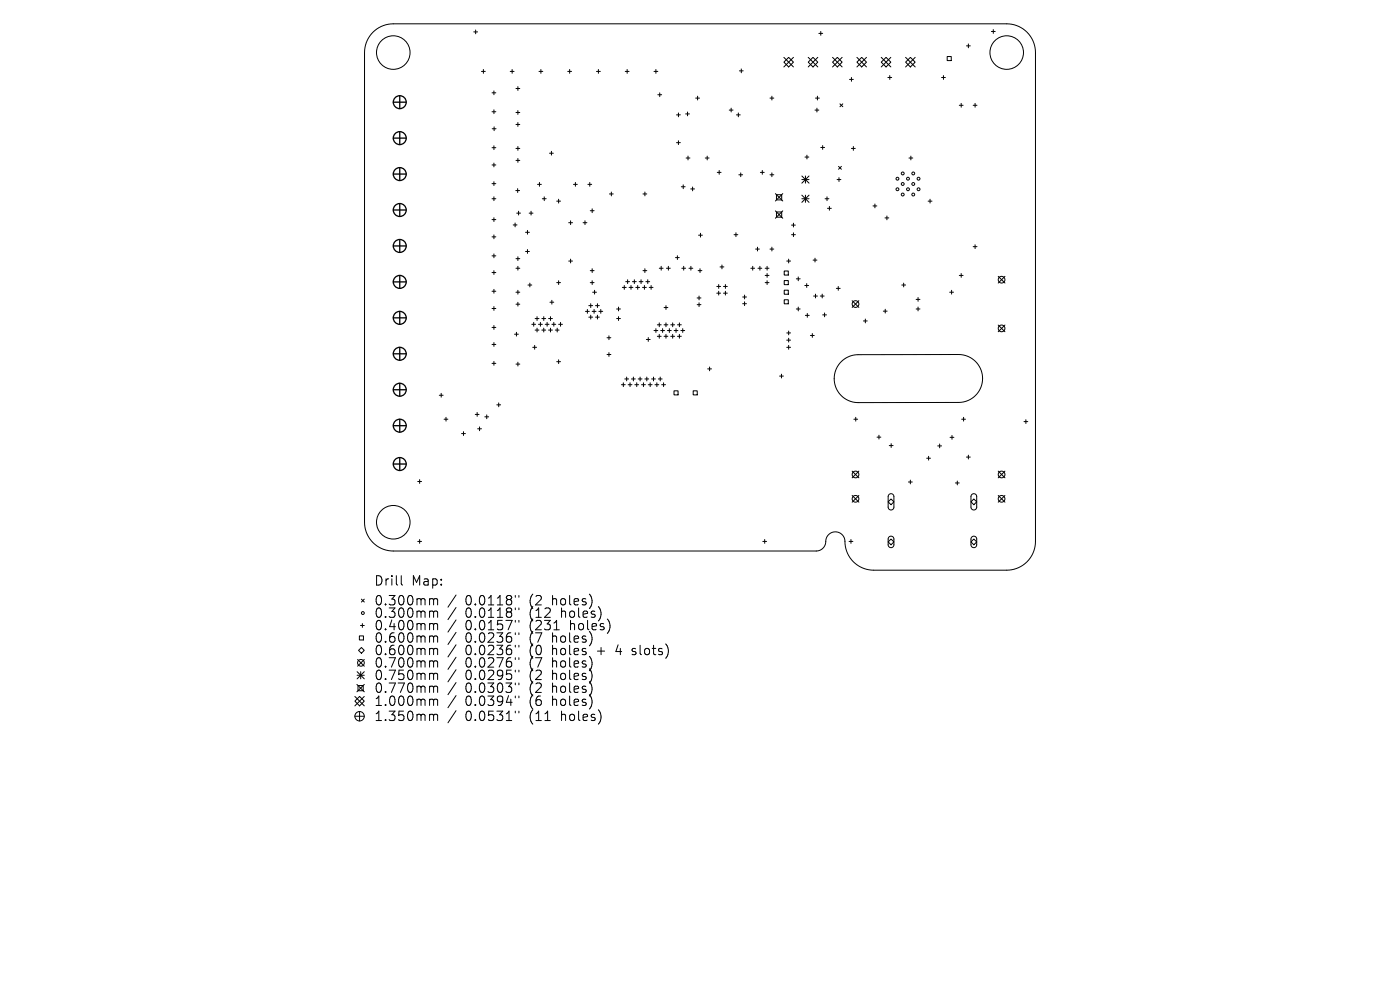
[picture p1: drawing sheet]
<svg xmlns="http://www.w3.org/2000/svg" width="297mm" height="210mm" viewBox="0 0 297 210" stroke-linecap="round" stroke-linejoin="round" font-family="sans-serif">
<defs><g id="words">
<g font-size="2.8">
<text x="79.3" y="124.5">Drill</text>
<text x="87.3" y="124.5">Map:</text>
<text x="79.3" y="128.7">0.300mm</text>
<text x="79.3" y="131.3">0.300mm</text>
<text x="98.7" y="128.7">0.0118&quot;</text>
<text x="98.7" y="131.3">0.0118&quot;</text>
<text x="112.5" y="128.7">(2</text>
<text x="112.5" y="131.3">(12</text>
<text x="117.4" y="128.7">holes)</text>
<text x="119.3" y="131.3">holes)</text>
<text x="79.3" y="134">0.400mm</text>
<text x="79.3" y="136.6">0.600mm</text>
<text x="98.7" y="134">0.0157&quot;</text>
<text x="98.7" y="136.6">0.0236&quot;</text>
<text x="112.5" y="134">(231</text>
<text x="112.5" y="136.6">(7</text>
<text x="117.4" y="136.6">holes)</text>
<text x="121.2" y="134">holes)</text>
<text x="79.3" y="139.3">0.600mm</text>
<text x="79.3" y="141.9">0.700mm</text>
<text x="98.7" y="139.3">0.0236&quot;</text>
<text x="98.7" y="141.9">0.0276&quot;</text>
<text x="112.5" y="139.3">(0</text>
<text x="112.5" y="141.9">(7</text>
<text x="117.4" y="139.3">holes</text>
<text x="117.4" y="141.9">holes)</text>
<text x="127.1" y="139.3">+</text>
<text x="131.3" y="139.3">4</text>
<text x="135" y="139.3">slots)</text>
<text x="79.3" y="144.5">0.750mm</text>
<text x="79.3" y="147.3">0.770mm</text>
<text x="98.7" y="144.5">0.0295&quot;</text>
<text x="98.7" y="147.3">0.0303&quot;</text>
<text x="112.5" y="144.5">(2</text>
<text x="112.5" y="147.3">(2</text>
<text x="117.4" y="144.5">holes)</text>
<text x="117.4" y="147.3">holes)</text>
<text x="79.3" y="150">1.000mm</text>
<text x="79.3" y="153.2">1.350mm</text>
<text x="98.7" y="150">0.0394&quot;</text>
<text x="98.7" y="153.2">0.0531&quot;</text>
<text x="112.5" y="150">(6</text>
<text x="112.5" y="153.2">(11</text>
<text x="117.4" y="150">holes)</text>
<text x="119.3" y="153.2">holes)</text>
</g>
</g></defs>
<g fill="none" stroke="#000" stroke-width=".21">
<path d="M79.1 6.8a6.1 6.1 0 0 1 4.3-1.7h130.2a6.1 6.1 0 0 1 6.1 6.1v103.7a6.1 6.1 0 0 1-6.1 6.1h-28.3a6.3 6.3 0 0 1-6.1-6.7 2.07 2.07 0 0 0-2.4-1.4 2.07 2.07 0 0 0-1.6 2.3 2.03 2.03 0 0 1-2 1.7h-89.8a6.1 6.1 0 0 1-6.1-6.1v-99.6a6.1 6.1 0 0 1 1.8-4.4zM100.5 6.8h.8M100.9 6.4v.8M102.1 15.1h.9M102.5 14.7v.9M104.4 19.7h.8M104.8 19.3v.8M108.2 15.1h.9M108.6 14.7v.9M109.5 18.8h.8M109.9 18.4v.8M114.3 15.1h.9"/>
<path d="M114.7 14.7v.9M120.4 15.1h.9M120.8 14.7v.9M126.5 15.1h.9M126.9 14.7v.9M132.6 15.1h.9M133 14.7v.9M138.7 15.1h.9M139.1 14.7v.9M140 19.7v.8M156.9 15h.8M157.3 14.6v.8"/>
<path d="M166.3 13.2l1-1 1 1-1 1zM166.3 12.2l2 2M168.3 12.2l-2 2M171.5 13.2l1-1 1 1-1 1zM171.5 12.2l2 2M173.5 12.2l-2 2M173.7 7.1h.8M174.1 6.7v.8M176.6 13.2l1-1 1.1 1-1.1 1zM176.6 12.2l2.1 2M178.7 12.2l-2.1 2M180.2 16.8h.8"/>
<path d="M180.6 16.4v.9M181.8 13.2l1-1 1 1-1 1zM181.8 12.2l2 2M183.8 12.2l-2 2M187 13.2l1-1 1 1-1 1zM187 12.2l2 2M188.4 16.4h.8M188.8 16v.8M189 12.2l-2 2M192.1 13.2l1-1 1.1 1-1.1 1zM192.1 12.2l2.1 2M194.2 12.2l-2.1 2"/>
<path d="M199.7 16.4h.9M200.1 16v.8M200.9 12h.9v.9h-.9zM205 9.7h.8M205.4 9.3v.8M210.3 6.7h.8M210.7 6.3v.8M104.4 31.3h.8M104.4 35h.8M104.4 39h.8M104.4 23.7h.8M104.4 27.3h.8"/>
<path d="M104.8 30.9v.8M104.8 34.6v.8M104.8 38.6v.8M104.8 23.3v.8M104.8 26.9v.8M109.5 23.9h.8M109.5 26.4h.8M109.5 31.5h.8M109.5 34h.8M109.9 23.5v.8M109.9 26v.8M109.9 31.1v.8"/>
<path d="M109.9 33.6v.8M114 39.1h.8M114.4 38.7v.8M116.6 32.5h.8M117 32.1v.8M121.7 39.1h.8M122.1 38.7v.8M124.7 39.1h.8M125.1 38.7v.8M139.6 20.1h.8M143.5 24.4h.8M143.5 30.3h.8"/>
<path d="M143.9 24v.8M143.9 29.9v.8M144.5 39.6h.8M144.9 39.2v.8M145.5 24.2h.8M145.6 33.5h.8M145.9 23.8v.8M146 33.1v.8M146.9 39.7v.8M147.6 20.8h.8M148 20.4v.8M149.6 33.5h.8"/>
<path d="M150 33.1v.8M152.2 36.6h.8M152.6 36.2v.8M154.7 23.4h.8M155.1 22.9v.9M156.2 24.4h.8M156.6 24v.8M156.7 37.1h.8M157.1 36.7v.8M161.3 36.6h.8M161.7 36.2v.8M163.3 20.8h.9"/>
<path d="M163.3 37.1h.9M163.8 20.4v.8M163.8 36.7v.8M170.1 38.1h1.5M170.1 37.3l1.5 1.6M170.8 33.3h.8M170.9 37.3v1.6M171.2 32.9v.8M171.6 37.3l-1.5 1.6M172.9 23.4h.8M173 20.8h.8M173.3 22.9v.9"/>
<path d="M173.4 20.4v.8M174.1 31.3h.8M174.5 30.9v.8M177.6 38.1h.8M177.9 35.3l.6 .6M178 37.7v.8M178.2 22l.6 .6M178.5 35.3l-.6 .6M178.8 22l-.6 .6M180.6 31.5h.8M181 31.1v.8M192.8 33.5h.8"/>
<path d="M193.2 33.1v.8M203.5 22.3h.8M203.9 21.9v.8M206.5 22.3h.8M206.9 21.9v.8M104.4 42.2h.8M104.4 46.6h.8M104.4 50.2h.8M104.4 54.3h.8M104.4 57.8h.8M104.8 41.8v.8M104.8 46.2v.8"/>
<path d="M104.8 49.8v.8M104.8 53.9v.8M104.8 57.4v.8M108.9 47.7h.8M109.3 47.3v.8M109.4 40.4h.8M109.5 54.9h.8M109.5 56.9h.8M109.6 45.2h.8M109.8 40v.8M109.9 54.5v.8M109.9 56.5v.8"/>
<path d="M110 44.8v.8M111.5 49.3h.8M111.5 53.3h.8M111.9 48.9v.8M111.9 52.9v.9M112.3 45.2h.8M112.7 44.8v.8M115.1 42.2h.8M115.5 41.8v.8M118.1 42.7h.8M118.1 60h.8M118.5 42.3v.8"/>
<path d="M118.5 59.5v.9M120.6 47.2h.9M120.6 55.4h.9M121.1 46.8v.9M121.1 55v.8M123.7 47.2h.8M124.1 46.8v.9M125.2 60h.8M125.2 44.7h.8M125.2 57.4h.8M125.6 44.3v.8M125.6 57v.8"/>
<path d="M125.6 59.5v.9M129.3 41.1h.8M129.7 40.7v.9M132.7 59.7h.9M133.1 59.3v.9M134.2 59.7h.8M134.6 59.3v.9M135.6 59.7h.8M136 59.3v.9M136.4 57.4h.8M136.4 41.1h.8M136.8 40.7v.9"/>
<path d="M136.8 57v.8M137 59.7h.8M137.4 59.3v.9M139.9 56.9h.8M140.3 56.5v.8M141.4 56.9h.8M141.8 56.5v.8M143.3 54.6h.8M143.7 54.2v.9M144.6 56.9h.9M145 56.5v.8M146.2 56.9h.8"/>
<path d="M146.5 40.1h.8M146.6 56.5v.8M148.1 57.4h.8M148.2 49.9h.8M148.5 57v.8M148.6 49.5v.8M152.7 56.6h.9M153.2 56.2v.8M155.7 49.8h.8M156.1 49.4v.8M159.3 56.9h.8M159.7 56.5v.8"/>
<path d="M160.3 52.8h.8M160.7 52.4v.8M160.8 56.9h.8M161.2 56.5v.8M162.3 60h.8M162.3 56.9h.8M162.3 58.4h.8M162.7 56.5v.8M162.7 58v.8M162.7 59.5v.9M163.3 52.8h.9M163.8 52.4v.8"/>
<path d="M164.5 41.1l1.6 1.5M164.5 44.7l1.6 1.6M164.7 41.3h1.1v1.1h-1.1zM164.7 45h1.1v1.1h-1.1zM166.1 41.1l-1.6 1.5M166.1 44.7l-1.6 1.6M166.4 57.5h.8v.9h-.8zM166.4 59.5h.8v.9h-.8zM166.9 55.4h.8M167.3 55v.8M167.9 47.8h.8M167.9 49.8h.8"/>
<path d="M168.3 47.3v.9M168.3 49.4v.8M168.9 59.1h.8M169.3 58.7v.9M170.1 42.2h1.5M170.1 41.4l1.5 1.5M170.9 41.4v1.5M171.6 41.4l-1.5 1.5M172.5 55.2h.8M172.9 54.8v.8M175 42.2h.9M175.4 41.8v.8"/>
<path d="M175.5 44.2h.9M176 43.8v.8M185.2 43.7h.8M185.6 43.3v.8M187.7 46.2h.9M188.2 45.8v.8M196.9 42.7h.8M197.3 42.3v.8M203.5 58.4h.8M203.9 58v.8M206.5 52.3h.8M206.9 51.9v.8"/>
<path d="M211.8 58.6l1.4 1.4M213.2 58.6l-1.4 1.4M104.4 61.8h.8M104.4 65.4h.8M104.4 69.5h.8M104.4 73.1h.8M104.4 77.1h.8M104.8 61.4v.8M104.8 65v.8M104.8 69.1v.8M104.8 72.7v.8M104.8 76.7v.8"/>
<path d="M109.2 70.9h.8M109.5 62h.8M109.5 64.5h.8M109.5 77.2h.8M109.6 70.5v.8M109.9 61.6v.8M109.9 64.1v.8M109.9 76.8v.8M112 60.5h.8M112.4 60.1v.8M112.8 68.8h.8M113 73.7h.8"/>
<path d="M113.2 68.4v.8M113.4 73.3v.8M113.5 67.6h.8M113.5 70h.8M113.9 67.2v.8M113.9 69.6v.8M114.2 68.8h.9M114.6 68.4v.8M115 67.6h.8M115 70h.8M115.4 67.2v.8M115.4 69.6v.8"/>
<path d="M115.7 68.8h.8M116.1 68.4v.8M116.4 67.6h.8M116.4 70h.8M116.7 64.1h.8M116.8 67.2v.8M116.8 69.6v.8M117.1 63.7v.8M117.1 68.8h.8M117.5 68.4v.8M117.8 70h.8M118.1 76.7h.8"/>
<path d="M118.2 69.6v.8M118.5 68.8h.8M118.5 76.3v.8M118.9 68.4v.8M124.2 66.1h.8M124.6 65.6v.9M124.9 64.8h.8M124.9 67.3h.8M125.3 64.4v.8M125.3 66.9v.8M125.6 66.1h.8M125.7 62h.8"/>
<path d="M126 65.6v.9M126.1 61.6v.8M126.3 64.8h.9M126.3 67.3h.9M126.7 64.4v.8M126.7 66.9v.8M127 66.1h.9M127.5 65.6v.9M128.8 75.2h.8M128.8 71.6h.8M129.2 71.2v.9M129.2 74.8v.8"/>
<path d="M130.8 67.6h.8M130.8 65.5h.8M131.2 65.1v.9M131.2 67.2v.8M132 61h.8M132.4 60.6v.8M132.9 80v.8M133.5 61h.8M133.9 60.6v.8M134.4 80v.8M134.9 61h.8M135.3 60.6v.8"/>
<path d="M135.8 80v.8M136.3 61h.8M136.7 60.6v.8M137.1 72h.8M137.2 80v.8M137.5 71.6v.8M137.7 61h.8M138.1 60.6v.8M138.6 80v.8M138.7 70.1h.9M139.1 69.7v.8M139.5 68.9h.8"/>
<path d="M139.5 71.3h.8M139.9 68.5v.8M139.9 70.9v.8M140.1 80v.8M140.2 70.1h.8M140.6 69.7v.8M140.9 68.9h.8M140.9 71.3h.8M140.9 65.2h.8M141.3 64.8v.8M141.3 68.5v.8M141.3 70.9v.8"/>
<path d="M141.6 70.1h.8M142 69.7v.8M142.3 68.9h.8M142.3 71.3h.8M142.7 68.5v.8M142.7 70.9v.8M143 70.1h.8M143.4 69.7v.8M143.7 68.9h.8M143.7 71.3h.8M144.1 68.5v.8M144.1 70.9v.8"/>
<path d="M144.4 70.1h.8M144.8 69.7v.8M147.9 63.2h.8M147.9 64.6h.8M148.3 62.8v.8M148.3 64.2v.8M150.1 78.3h.8M150.5 77.8v.9M152.1 62.2h.8M152.1 60.8h.8M152.5 60.4v.8M152.5 61.8v.8"/>
<path d="M153.5 62.2h.8M153.5 60.8h.8M153.9 60.4v.8M153.9 61.8v.8M157.5 63h.9M157.5 64.4h.9M158 62.6v.8M158 64v.8M165.4 79.8h.8M165.8 79.4v.8M166.4 61.6h.8v.8h-.8zM166.4 63.6h.8v.9h-.8z"/>
<path d="M166.9 73.7h.8M166.9 70.6h.8M166.9 72.2h.8M167.3 70.2v.8M167.3 71.7v.9M167.3 73.3v.8M168.9 65.5h.8M169.3 65.1v.9M170.7 60.6h.8M170.9 66.9h.8M171.1 60.2v.8M171.3 66.5v.8"/>
<path d="M171.9 71.2h.8M172.3 70.8v.8M172.6 62.8h.8M173 62.4v.8M174 62.8h.8M174.4 62.4v.8M174.5 66.8h.8M174.9 66.4v.8M177.4 61.2h.8M177.8 60.8v.8M178.5 76.7a5.1 5.1 0 0 1 3.6-1.5h21.3a5.1 5.1 0 0 1 5 5.1 5.1 5.1 0 0 1-5 5.1h-21.3a5.1 5.1 0 0 1-4.7-3.1 5.1 5.1 0 0 1 1.1-5.6zM180.8 63.8l1.4 1.4"/>
<path d="M182.2 63.8l-1.4 1.4M183.2 68.1h.8M183.6 67.7v.8M187.4 66h.8M187.8 65.6v.8M191.3 60.5h.8M191.7 60.1v.8M194.4 65.5h.8M194.4 63.5h.8M194.8 63.1v.8M194.8 65.1v.9M201.5 62h.8"/>
<path d="M201.9 61.6v.8M211.8 68.9l1.4 1.5M213.2 68.9l-1.4 1.5M93.2 83.8h.8M93.6 83.4v.9M94.2 88.9h.8M94.6 88.5v.8M97.9 92h.8M98.3 91.6v.8M100.8 87.9h.8M101.2 87.5v.8M101.3 91h.8"/>
<path d="M101.7 90.6v.8M102.9 88.4h.8M103.3 88v.8M105.4 85.9h.8M105.8 85.5v.8M131.8 81.6h.8M132.2 81.2v.8M132.5 80.4h.9M133.3 81.6h.8M133.7 81.2v.8M134 80.4h.8M134.7 81.6h.8"/>
<path d="M135.1 81.2v.8M135.4 80.4h.8M136.1 81.6h.8M136.5 81.2v.8M136.8 80.4h.8M137.5 81.6h.8M137.9 81.2v.8M138.2 80.4h.8M138.9 81.6h.9M139.4 81.2v.8M139.7 80.4h.8M140.4 81.6h.8"/>
<path d="M140.8 81.2v.8M143 82.9h.8v.9h-.8zM147.1 82.9h.8v.9h-.8zM180.8 99.9l1.4 1.5M181.1 88.9h.9M181.5 88.5v.8M182.2 99.9l-1.4 1.5M186.1 92.7h.8M186.5 92.3v.8M188.7 94.5h.8M189.1 94.1v.8M196.6 97.2h.8"/>
<path d="M197 96.8v.8M198.9 94.6h.9M199.3 94.2v.8M201.6 92.8h.8M202 92.4v.8M204 88.9h.8M204.4 88.5v.8M205 97h.8M205.4 96.6v.8M211.8 99.9l1.4 1.5M213.2 99.9l-1.4 1.5M217.2 89.4h.8"/>
<path d="M217.6 89v.8M88.6 102.1h.8M88.6 114.9h.8M89 101.7v.9M89 114.4v.9M161.8 114.9h.8M162.2 114.4v.9M180.1 114.9h.8M180.5 114.4v.9M180.8 105.1l1.4 1.4M182.2 105.1l-1.4 1.4M188.4 106.5l.6-.7 .6 .7-.6 .6z"/>
<path d="M188.4 115l.6-.7 .6 .7-.6 .6zM188.6 104.9l.6-.1 .4 .4v2.5l-.1 .3-.4 .2-.4-.1-.3-.4v-2.4zM188.6 113.9l.6-.1 .4 .4v1.5l-.4 .5-.5-.1-.3-.4v-1.4zM192.7 102.2h.8M193.1 101.8v.9M202.7 102.4h.8M203.1 102v.9M206 115l.6-.7 .6 .7-.6 .6zM206.2 104.9l.6-.1 .4 .4v2.5l-.2 .3-.3 .2-.5-.1-.2-.4v-2.4zM206.2 113.9l.6-.1 .4 .4v1.5l-.4 .5-.5-.1-.3-.4v-1.4zM206.6 105.8l.6 .7-.6 .6-.6-.6zM211.8 105.1l1.4 1.4"/>
<path d="M213.2 105.1l-1.4 1.4M75.9 139.9l1.4 1.4M76.2 134.9h.9v.9h-.9zM76.5 132.7h.8M76.7 137.4l.6 .6-.6 .6-.6-.6zM76.7 127.1l.6 .6M76.9 132.3v.8M77.3 127.1l-.6 .6M77.3 139.9l-1.4 1.4M85.1 122.1v1.7l.3 .3M91.4 127h.3l.3 .3M91.4 129.6h.3l.3 .3"/>
<path d="M91.4 132.3h.3l.3 .3M91.4 134.9l.5 .1 .1 .2M91.4 137.5h.3l.3 .3M92 127.3l.3-.3 .4 .1 .1 1.2M92 127.3v1M92 129.9v1.1M92 132.6v1M92 135.2v1M92 137.8v1.1M92 129.9l.3-.3 .4 .1 .1 1.3M92 132.6l.3-.3 .4 .1 .1 1.2M92 135.2l.3-.3 .4 .1 .1 1.2"/>
<path d="M92 137.8l.3-.3 .4 .1 .1 1.3M96.7 126.2l-1.7 2.6M96.7 128.9l-1.7 2.5M96.7 131.5l-1.7 2.6M96.7 134.1l-1.7 2.6M96.7 136.8l-1.7 2.6M96.7 139.4l-1.7 2.6M109.3 126.3v.4M109.3 129v.3M109.3 131.6v.4M109.3 134.2v.4M109.3 136.9v.4"/>
<path d="M109.3 139.5v.4M110.1 126.3v.4M110.1 129v.3M110.1 131.6v.4M110.1 134.2v.4M110.1 136.9v.4M110.1 139.5v.4M117.5 133.6h1.2M134.1 138.8l.2 .1M134.2 137.6v.5M75.3 148.7l1-1 1 1-1 1zM75.3 147.7l2 2"/>
<path d="M75.3 151.9h2M75.7 145.2l1.6 1.6M75.8 142.5l1.5 1.5M75.8 143.2h1.5M75.9 145.4h1.2v1.1h-1.2zM76.3 150.9v2M76.5 142.5v1.5M77.3 142.5l-1.5 1.5M77.3 145.2l-1.6 1.6M77.3 147.7l-2 2M91.4 140.2l.5 .1 .1 .2M91.4 142.8l.5 .1 .1 .2"/>
<path d="M91.4 145.6h.3l.3 .2M91.4 148.3l.5 .1 .1 .2M91.4 151.5h.3l.3 .3M92 140.5v1M92 143.1v1.1M92 145.8v1.1M92 148.6v1M92 151.8v1M92 140.5l.3-.3 .4 .1 .1 1.2M92 143.1l.3-.3 .4 .1 .1 1.3M92 145.8l.3-.2h.4l.1 1.3M92 148.6l.3-.3 .4 .1 .1 1.2"/>
<path d="M92 151.8l.3-.3 .4 .1 .1 1.2M96.7 142.1l-1.7 2.5M96.7 144.8l-1.7 2.6M96.7 147.6l-1.7 2.5M96.7 150.8l-1.7 2.5M109.3 142.2v.3M109.3 144.9v.4M109.3 147.6v.4M109.3 150.8v.4M110.1 142.2v.3M110.1 144.9v.4M110.1 147.6v.4"/>
<path d="M110.1 150.8v.4"/>
<circle cx="83.4" cy="11.2" r="3.6"/>
<circle cx="213.6" cy="11.2" r="3.6"/>
<circle cx="190.4" cy="37.9" r=".31"/>
<circle cx="191.5" cy="36.8" r=".31"/>
<circle cx="191.5" cy="39" r=".31"/>
<circle cx="192.6" cy="37.9" r=".31"/>
<circle cx="193.7" cy="36.8" r=".31"/>
<circle cx="193.7" cy="39" r=".31"/>
<circle cx="194.9" cy="37.9" r=".31"/>
<circle cx="190.4" cy="40.1" r=".31"/>
<circle cx="191.5" cy="41.3" r=".31"/>
<circle cx="192.6" cy="40.1" r=".31"/>
<circle cx="193.7" cy="41.3" r=".31"/>
<circle cx="194.9" cy="40.1" r=".31"/>
<circle cx="212.5" cy="59.3" r=".71"/>
<circle cx="181.5" cy="64.5" r=".71"/>
<circle cx="212.5" cy="69.7" r=".71"/>
<circle cx="83.4" cy="110.8" r="3.6"/>
<circle cx="181.5" cy="100.7" r=".71"/>
<circle cx="181.5" cy="105.8" r=".71"/>
<circle cx="212.5" cy="100.7" r=".71"/>
<circle cx="212.5" cy="105.8" r=".71"/>
<circle cx="77" cy="130" r=".3"/>
<circle cx="76.3" cy="151.9" r="1"/>
<circle cx="76.6" cy="140.6" r=".71"/>
</g>
<g fill="none" stroke="#000" stroke-width=".27">
<path d="M83.4 21.7h2.8M83.4 29.3h2.8M83.4 36.9h2.8M84.8 20.3v2.7M84.8 27.9v2.8M84.8 35.6v2.7M83.4 44.5h2.8M83.4 52.2h2.8M83.4 59.8h2.8M84.8 43.2v2.7M84.8 50.8v2.7M84.8 58.4v2.8"/>
<path d="M83.4 67.4h2.8M83.4 75h2.8M84.8 66.1v2.7M84.8 73.7v2.7M83.4 82.7h2.8M83.4 90.3h2.8M83.4 98.4h2.8M84.8 81.3v2.7M84.8 88.9v2.8M84.8 97.1v2.7"/>
<circle cx="84.8" cy="36.9" r="1.37"/>
<circle cx="84.8" cy="21.7" r="1.37"/>
<circle cx="84.8" cy="29.3" r="1.37"/>
<circle cx="84.8" cy="59.8" r="1.37"/>
<circle cx="84.8" cy="44.5" r="1.37"/>
<circle cx="84.8" cy="52.2" r="1.37"/>
<circle cx="84.8" cy="75" r="1.37"/>
<circle cx="84.8" cy="67.4" r="1.37"/>
<circle cx="84.8" cy="98.4" r="1.37"/>
<circle cx="84.8" cy="82.7" r="1.37"/>
<circle cx="84.8" cy="90.3" r="1.37"/>
</g>
<use href="#words"/>
</svg>
